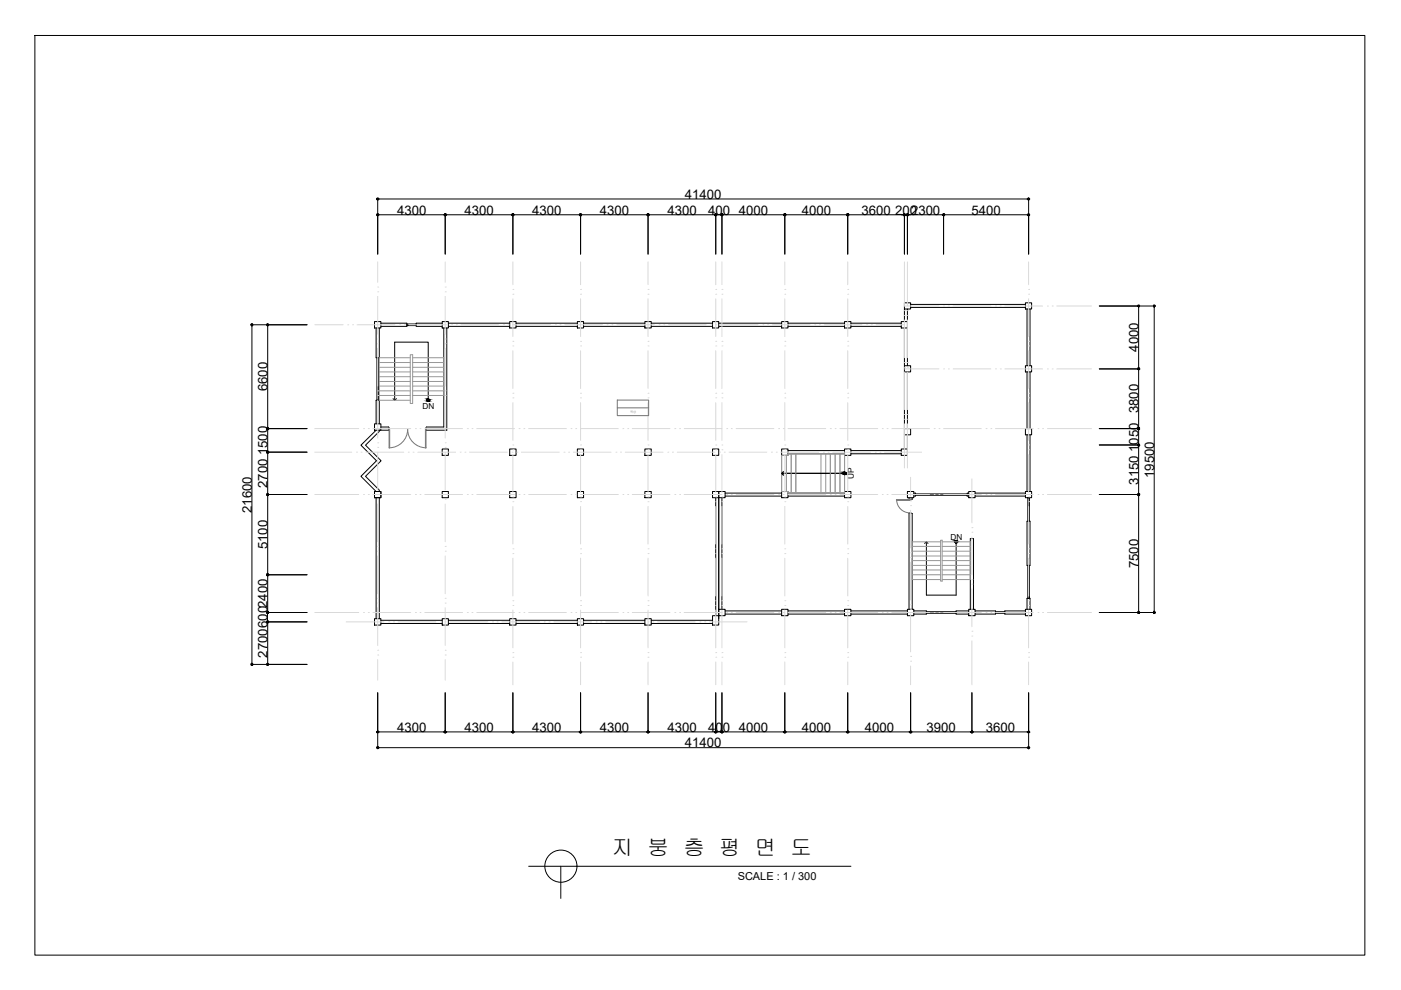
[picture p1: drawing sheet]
<svg xmlns="http://www.w3.org/2000/svg" width="297mm" height="210mm" viewBox="0 0 297 210" stroke-linecap="round" stroke-linejoin="round" font-family="sans-serif">
<defs><g id="words">
<text font-size="4.5" x="129.7" y="181.4">지 붕 층 평 면 도</text>
<g font-size="2.8">
<text x="84.2" y="45.5">4300</text>
<text x="98.5" y="45.5">4300</text>
<text x="112.8" y="45.5">4300</text>
<text x="127.2" y="45.5">4300</text>
<text x="141.5" y="45.5">4300</text>
<text x="145.2" y="42.1">41400</text>
<text x="150.1" y="45.5">400</text>
<text x="156.7" y="45.5">4000</text>
<text x="170" y="45.5">4000</text>
<text x="182.7" y="45.5">3600</text>
<text x="189.8" y="45.5">200</text>
<text x="193.2" y="45.5">2300</text>
<text x="206" y="45.5">5400</text>
<text x="241.4" y="74.6" transform="rotate(-90 241.4 74.6)">4000</text>
<text x="56.7" y="83" transform="rotate(-90 56.7 83)">6600</text>
<text x="241.4" y="87.6" transform="rotate(-90 241.4 87.6)">3800</text>
<text x="241.4" y="95.8" transform="rotate(-90 241.4 95.8)">1050</text>
<text x="56.7" y="96.5" transform="rotate(-90 56.7 96.5)">1500</text>
<text x="244.7" y="101.3" transform="rotate(-90 244.7 101.3)">19500</text>
<text x="56.7" y="103.4" transform="rotate(-90 56.7 103.4)">2700</text>
<text x="241.4" y="102.7" transform="rotate(-90 241.4 102.7)">3150</text>
<text x="53.4" y="108.7" transform="rotate(-90 53.4 108.7)">21600</text>
<text x="56.7" y="116.4" transform="rotate(-90 56.7 116.4)">5100</text>
<text x="241.4" y="120.5" transform="rotate(-90 241.4 120.5)">7500</text>
<text x="56.7" y="139.4" transform="rotate(-90 56.7 139.4)">27006002400</text>
<text x="84.2" y="155.2">4300</text>
<text x="98.5" y="155.2">4300</text>
<text x="112.8" y="155.2">4300</text>
<text x="127.2" y="155.2">4300</text>
<text x="141.5" y="155.2">4300</text>
<text x="150.1" y="155.2">400</text>
<text x="156.7" y="155.2">4000</text>
<text x="170" y="155.2">4000</text>
<text x="183.3" y="155.2">4000</text>
<text x="196.5" y="155.2">3900</text>
<text x="209" y="155.2">3600</text>
<text x="145.2" y="158.5">41400</text>
</g>
<text font-size="2.3" x="156.4" y="186.7">SCALE : 1 / 300</text>
<g font-size="1.7">
<text x="89.6" y="86.8">DN</text>
<text x="181" y="101.6" transform="rotate(-90 181 101.6)">UP</text>
<text x="201.5" y="114.5">DN</text>
</g>
<text font-size=".7" fill="#757575" x="133.6" y="87.5">옥상</text>
</g></defs>
<!-- layer: WALL -->
<g fill="none" stroke="#000" stroke-width=".21">
<path d="M79.7 69.5v6.3h.7v-6.3M80.8 68.5h5.5v.7h-5.5M93.8 68.5h-5.5v.7h5.5M94.1 69.5v21h-3.7v.7h4.3v-21.7M95.1 69.2h13M95.1 68.5h13M109.4 69.2h13M109.4 68.5h13M123.7 69.2h13M123.7 68.5h13M138.1 69.2h13M138.1 68.5h13"/>
<path d="M152.4 69.2h13.3M152.4 68.5h13.3M167.1 69.2h12M167.1 68.5h12M180.4 69.2h10.7M180.4 68.5h10.7M191.8 65.5v2.7M191.8 69.5v8M191.8 78.9v12M192.4 65.5v2.7M192.4 69.5v8M192.4 78.9v12"/>
<path d="M193.1 65.2h24.3M193.1 64.5h24.3M217.7 65.5v12M217.7 78.9v12M218.4 65.5v12M218.4 78.9v12M79.7 91.2l-3.2 3.2 3.3 3.3-3.3 3.3 3.2 3.2M79.7 89.9v-5h.7v5M80.8 90.5h1.6v.7h-2v.3l-2.9 2.9 3.3 3.3-3.3 3.3 2.9 2.9v.3M167.1 96.2h12M167.1 95.5h12M180.4 96.2h10.7"/>
<path d="M180.4 95.5h10.7M191.8 92.2v3M192.4 92.2v3M217.7 92.2v12M218.4 92.2v12M79.7 105.5v25.7M80.4 105.5v25.7M151.8 105.5v25M152.4 105.5v25.7M153.1 105.5v23.7M153.7 105.2h12M153.7 104.5h12"/>
<path d="M167.1 105.2h12M167.1 104.5h12M192.7 105.5v.4h.7v-.4M193.7 104.5h.4v.7h-.4M205.4 104.5h-.4v.7h.4M206.7 105.2h10.7M206.7 104.5h10.7M217.7 110.5h.7v9.4h-.7zM80.8 131.5h13M80.8 132.2h13M95.1 131.5h13M95.1 132.2h13"/>
<path d="M109.4 131.5h13M109.4 132.2h13M123.7 131.5h13M123.7 132.2h13M138.1 131.5h13M138.1 132.2h13M153.7 130.2h12M153.7 129.5h12M167.1 130.2h12M167.1 129.5h12M180.4 130.2h12M180.4 129.5h12"/>
<path d="M192.7 129.2v-20.3h.7v20.3M193.7 129.5h2.7v.7h-2.7M205.4 129.5h-2.7v.7h2.7M205.7 129.2v-15h.7v15M206.7 129.5h4.4v.7h-4.4M217.4 129.5h-4.4v.7h4.4M217.7 129.2v-2.3h.7v2.3"/>
</g>
<!-- layer: 0e -->
<g fill="none" stroke="#000" stroke-width=".21">
<path d="M79.4 68.2h1.4v1.3h-1.4zM93.8 68.2h1.3v1.3h-1.3zM108.1 68.2h1.3v1.3h-1.3zM122.4 68.2h1.3v1.3h-1.3zM136.7 68.2h1.4v1.3h-1.4zM151.1 68.2h1.3v1.3h-1.3zM165.7 68.2h1.4v1.3h-1.4zM179.1 68.2h1.3v1.3h-1.3zM191.1 68.2h1.3v1.3h-1.3zM191.8 64.2h1.3v1.3h-1.3zM191.8 77.5h1.3v1.4h-1.3zM217.4 64.2h1.3v1.3h-1.3z"/>
<path d="M217.4 77.5h1.3v1.4h-1.3zM79.4 89.9h1.4v1.3h-1.4zM93.8 95.2h1.3v1.3h-1.3zM108.1 95.2h1.3v1.3h-1.3zM122.4 95.2h1.3v1.3h-1.3zM136.7 95.2h1.4v1.3h-1.4zM151.1 95.2h1.3v1.3h-1.3zM165.7 95.2h1.4v1.3h-1.4zM179.1 95.2h1.3v1.3h-1.3zM191.1 95.2h1.3v1.3h-1.3zM191.8 90.9h1.3v1.3h-1.3zM217.4 90.9h1.3v1.3h-1.3z"/>
<path d="M79.4 104.2h1.4v1.3h-1.4zM93.8 104.2h1.3v1.3h-1.3zM108.1 104.2h1.3v1.3h-1.3zM122.4 104.2h1.3v1.3h-1.3zM136.7 104.2h1.4v1.3h-1.4zM151.1 104.2h1.3v1.3h-1.3zM152.4 104.2h1.3v1.3h-1.3zM165.7 104.2h1.4v1.3h-1.4zM179.1 104.2h1.3v1.3h-1.3zM192.4 104.2h1.3v1.3h-1.3zM205.4 104.2h1.3v1.3h-1.3zM217.4 104.2h1.3v1.3h-1.3z"/>
<path d="M79.4 131.2h1.4v1.3h-1.4zM93.8 131.2h1.3v1.3h-1.3zM108.1 131.2h1.3v1.3h-1.3zM122.4 131.2h1.3v1.3h-1.3zM136.7 131.2h1.4v1.3h-1.4zM151.1 130.5h1.3v2h-1.3zM152.4 129.2h1.3v1.3h-1.3zM165.7 129.2h1.4v1.3h-1.4zM179.1 129.2h1.3v1.3h-1.3zM192.4 129.2h1.3v1.3h-1.3zM205.4 129.2h1.3v1.3h-1.3zM217.4 129.2h1.3v1.3h-1.3z"/>
</g>
<!-- layer: WIN -->
<path d="M79.9 75.8h.3v9.1h-.3zM86.3 68.7h2v.3h-2zM194.1 104.7h10.9v.3h-10.9zM217.9 119.9h.4v7h-.4zM217.9 105.5h.4v5h-.4zM196.4 129.7h6.3v.3h-6.3zM211.1 129.7h1.9v.3h-1.9z" fill="none" stroke="#000" stroke-width=".21"/>
<!-- layer: DOOR -->
<path d="M82.4 90.7h.2l-.1 .3zM82.5 95v-4h.1v4M82.5 94.9a3.9 3.9 0 0 0 3.9-3.9 3.9 3.9 0 0 0 3.9 3.9M90.2 95v-4h.1v4M90.2 90.7h.2v.3h-.2zM190.1 105.9h2.8v.2h-2.8zM190.1 106a2.81 2.81 0 0 0 2.8 2.7M192.9 105.9h.3v.1zM193 108.7h.2v.2h-.3l.1-.1" fill="none" stroke="#757575" stroke-width=".21"/>
<!-- layer: Ĳ -->
<g fill="none" stroke="#979797" stroke-width=".21">
<path d="M80.4 76.9h6.6M80.4 77.9h6.6M80.4 78.9h6.6M80.4 79.9h6.6M87 75.2h.5v10.3h-.5zM87 75.8h-6.6v9.1h6.6M87.5 75.8h6.6v8h-6.6M87.5 76.9h6.6M87.5 77.9h6.6M87.5 78.9h6.6M87.5 79.9h6.6M80.4 80.9h6.6"/>
<path d="M80.4 81.9h6.6M80.4 82.9h6.6M80.4 83.8h6.6M87.5 80.9h6.6M87.5 81.9h6.6M87.5 82.9h6.6M165.7 96.5h1.4v-.3h12v8.3h-12v-.3h-1.4zM166.7 96.5v7.7M167.8 96.2v8.3M168.7 96.2v8.3M174.1 96.2v8.3M175.1 96.2v8.3"/>
<path d="M176.1 96.2v8.3M177.1 96.2v8.3M178.1 96.2v8.3M179.1 96.2v8.3M193.4 119.9h6M193.4 118.9h6M193.4 117.9h6M193.4 116.9h6M193.4 115.9h6M199.4 114.5h.4v8.7h-.4zM199.4 114.9h-6v8h6M199.8 114.9h5.9v8h-5.9"/>
<path d="M199.8 119.9h5.9M199.8 118.9h5.9M199.8 117.9h5.9M199.8 116.9h5.9M199.8 115.9h5.9M193.4 121.9h6M193.4 120.8h6M199.8 121.9h5.9M199.8 120.8h5.9"/>
</g>
<!-- layer: ETC -->
<g fill="none" stroke="#000" stroke-width=".21">
<path d="M83.3 84.5l.4 .4 .4-.4M83.7 84.9v-12.4h7.1v12.4M165.7 100.4l.4-.4-.4 .4 .4 .3-.4-.3h13.4zM196 115.2l.4-.3 .4 .3M196.4 114.9v11.3h6.3v-11.3"/>
<circle cx="90.8" cy="84.8" r=".23"/>
<circle cx="179.1" cy="100.3" r=".23"/>
<circle cx="202.7" cy="114.9" r=".23"/>
</g>
<g fill="#000" stroke="#000" stroke-width=".21">
<path d="M90.7 84.7h.1zM90.7 85.1h.1zM178.8 100.4h.3zM178.9 100.1h.2zM179.1 100.6h.1zM202.6 115.1h.2z"/>
<path d="M90.5 84.8h.3zM90.5 84.8h.3z"/>
<path d="M90.5 84.8h.3zM90.5 84.8h.3z"/>
<path d="M90.6 84.7h.2zM90.6 84.7h.2z"/>
<path d="M90.6 84.7h.2zM90.6 84.7h.2z"/>
<path d="M90.7 84.7h.1zM90.7 84.7h.1z"/>
<path d="M90.8 84.7h.1zM90.8 84.7h.1z"/>
<path d="M90.7 84.7h.1zM90.7 84.7h.1z"/>
<path d="M90.8 84.7h.2zM90.8 84.7h.2z"/>
<path d="M90.8 84.7h.2zM90.8 84.7h.2z"/>
<path d="M90.6 84.7h.2zM90.6 84.7h.2z"/>
<path d="M90.6 84.7h.2zM90.6 84.7h.2z"/>
<path d="M90.8 84.7h.2zM90.8 84.7h.2z"/>
<path d="M90.6 84.7l.2 .1zM90.6 84.7l.2 .1z"/>
<path d="M90.8 84.8h.2zM90.8 84.8h.2z"/>
<path d="M90.5 84.8h.3zM90.5 84.8h.3z"/>
<path d="M90.8 84.8h.2zM90.8 84.8h.2z"/>
<path d="M90.5 84.8l.3 .1zM90.5 84.8l.3 .1z"/>
<path d="M90.7 85.1h.2zM90.7 85.1h.1z"/>
<path d="M90.8 84.7h.1zM90.8 84.7h.1z"/>
<path d="M90.8 84.7h.2zM90.8 84.7h.2z"/>
<path d="M90.6 85.1h.3zM90.6 85.1h.3z"/>
<path d="M90.8 84.7h.2zM90.8 84.7h.2z"/>
<path d="M90.6 85h.4zM90.6 85l.3 .1z"/>
<path d="M90.8 84.7l.2 .1zM90.8 84.7l.2 .1z"/>
<path d="M90.8 84.8h.2zM90.8 84.8h.2z"/>
<path d="M90.5 84.9l.5 .1zM90.5 84.9l.5 .1z"/>
<path d="M90.6 85h.4zM90.6 85h.4z"/>
<path d="M90.8 84.8l.2 .1zM90.8 84.8l.2 .1z"/>
<path d="M90.5 84.9h.5zM90.5 84.9h.5z"/>
<path d="M90.5 84.9h.5zM90.5 84.9h.5z"/>
<path d="M178.9 100.6h.2zM178.9 100.6h.2z"/>
<path d="M178.9 100.1l.2 .1zM178.9 100.1l.2 .1z"/>
<path d="M178.9 100.2h.2zM178.9 100.2h.2z"/>
<path d="M178.8 100.2l.3 .1zM178.8 100.2l.3 .1z"/>
<path d="M178.8 100.3h.3zM178.8 100.3h.3z"/>
<path d="M178.8 100.3l.3 .1zM178.8 100.3l.3 .1z"/>
<path d="M178.8 100.4h.3zM178.8 100.4h.3zM178.8 100.4h.3z"/>
<path d="M178.8 100.4h.3zM178.8 100.4h.3z"/>
<path d="M178.8 100.4l.3 .1zM178.8 100.4l.3 .1z"/>
<path d="M178.8 100.5h.3zM178.8 100.5h.3z"/>
<path d="M178.9 100.5l.2 .1zM178.9 100.5l.2 .1z"/>
<path d="M178.9 100.6h.2zM178.9 100.6h.2z"/>
<path d="M179.1 100.1h.1zM179.1 100.1h.1z"/>
<path d="M179.1 100.1l.1 .1zM179.1 100.1l.1 .1z"/>
<path d="M179.1 100.6h.1zM179.1 100.6h.1z"/>
<path d="M179.1 100.2h.2zM179.1 100.2h.2z"/>
<path d="M179.1 100.2l.2 .1zM179.1 100.2l.2 .1z"/>
<path d="M179.1 100.5h.2zM179.1 100.5l.1 .1z"/>
<path d="M179.1 100.3h.2zM179.1 100.3h.2z"/>
<path d="M179.1 100.3l.2 .1zM179.1 100.3l.2 .1zM179.1 100.4h.2zM179.1 100.4h.2z"/>
<path d="M179.1 100.4h.2zM179.1 100.4h.2z"/>
<path d="M179.1 100.4h.2zM179.1 100.4h.2z"/>
<path d="M179.1 100.4l.2 .1zM179.1 100.4l.2 .1z"/>
<path d="M179.1 100.5h.2zM179.1 100.5h.2z"/>
<path d="M202.5 114.8h.2zM202.5 114.8h.2z"/>
<path d="M202.5 114.8h.2zM202.5 114.8h.2z"/>
<path d="M202.6 114.7h.1zM202.6 114.7h.1z"/>
<path d="M202.6 114.7h.1zM202.6 114.7h.1z"/>
<path d="M202.6 115.1h.2zM202.7 115.1h.1z"/>
<path d="M202.7 114.7h.2zM202.7 114.7h.2z"/>
<path d="M202.6 114.7h.1zM202.6 114.7h.1z"/>
<path d="M202.6 114.7h.1zM202.6 114.7h.1z"/>
<path d="M202.7 114.7h.2zM202.7 114.7h.2z"/>
<path d="M202.6 114.7h.1zM202.5 114.7h.2z"/>
<path d="M202.5 114.7l.2 .1zM202.5 114.7l.2 .1z"/>
<path d="M202.5 114.8h.2zM202.5 114.8h.2z"/>
<path d="M202.5 114.8h.2zM202.5 114.8h.2z"/>
<path d="M202.7 114.8h.3zM202.7 114.8h.3z"/>
<path d="M202.5 114.8l.2 .1zM202.5 114.8l.2 .1z"/>
<path d="M202.7 114.6h.1zM202.7 114.6h.1z"/>
<path d="M202.7 114.6l.1 .1zM202.7 114.6l.1 .1z"/>
<path d="M202.7 114.7h.2zM202.7 114.7h.2z"/>
<path d="M202.6 115.1h.3zM202.6 115.1h.2z"/>
<path d="M202.7 114.7h.2zM202.7 114.7h.2z"/>
<path d="M202.7 114.7h.2zM202.7 114.7h.2z"/>
<path d="M202.7 114.7l.2 .1zM202.7 114.7l.2 .1z"/>
<path d="M202.5 115h.4zM202.5 115h.4z"/>
<path d="M202.6 115h.3zM202.6 115l.3 .1z"/>
<path d="M202.7 114.8h.3zM202.7 114.8h.3z"/>
<path d="M202.7 114.8h.3zM202.7 114.8h.3z"/>
<path d="M202.7 114.8h.3zM202.7 114.8h.3z"/>
<path d="M202.7 114.8l.3 .1zM202.7 114.8l.3 .1z"/>
<path d="M202.5 114.9h.5zM202.5 114.9h.5z"/>
<path d="M202.5 114.9l.5 .1zM202.5 114.9l.5 .1z"/>
<path d="M202.5 115h.5zM202.5 115h.4z"/>
</g>
<!-- layer: CEN -->
<g fill="none" stroke="#d9d9d9" stroke-width=".21">
<path d="M80.1 55.5v4.3M94.4 55.5v4.3M108.7 55.5v4.9M123.1 55.5v4.9M137.4 55.5v4.9M151.8 55.5v4.9M153.1 55.5v4.9M166.4 55.5v4.9M179.7 55.5v4.9M191.8 55.5v9.4h7.3M192.4 55.5v9.4M218.1 55.5v4.9"/>
<path d="M66.7 68.9h6.1M73.7 68.9h.1M74.7 68.9h.1M75.7 68.9h8M80.1 72.9h.1M80.1 71.9h.1M80.1 61.9h.1M80.1 60.9h.1M80.1 62.9v8M80.1 73.9v8M84.7 68.9h.1M85.8 68.9h.1"/>
<path d="M86.7 68.9h8M94.4 72.9h.1M94.4 71.9h.1M94.4 61.9h.1M94.4 60.9h.1M94.4 62.9v8M94.4 73.9v8M95.7 68.9h.1M96.8 68.9h.1M97.7 68.9h8M106.8 68.9h.1M107.7 68.9h.1"/>
<path d="M108.7 73.3h.1M108.7 72.4h.1M108.7 62.4h.1M108.7 61.4h.1M108.7 63.4v8M108.7 74.4v8M108.7 68.9h8M117.8 68.9h.1M118.7 68.9h.1M119.7 68.9h8M123.1 73.3h.1M123.1 72.4h.1"/>
<path d="M123.1 62.4h.1M123.1 61.4h.1M123.1 63.4v8M123.1 74.4v8M128.7 68.9h.1M129.7 68.9h.1M130.8 68.9h8M137.4 73.3h.1M137.4 72.4h.1M137.4 62.4h.1M137.4 61.4h.1M137.4 63.4v8"/>
<path d="M137.4 74.4v8M139.7 68.9h.1M140.7 68.9h.1M141.7 68.9h8M150.7 68.9h.1M151.8 73.3h.1M151.8 72.4h.1M151.8 62.4h.1M151.8 61.4h.1M151.8 68.9h.1M151.8 63.4v8M151.8 74.4v8"/>
<path d="M152.7 68.9h8M153.1 73.3h.1M153.1 72.4h.1M153.1 62.4h.1M153.1 61.4h.1M153.1 63.4v8M153.1 74.4v8M161.7 68.9h.1M162.8 68.9h.1M163.7 68.9h8M166.4 73.3h.1M166.4 72.4h.1"/>
<path d="M166.4 62.4h.1M166.4 61.4h.1M166.4 63.4v8M166.4 74.4v8M172.7 68.9h.1M173.7 68.9h.1M174.7 68.9h8M179.7 73.3h.1M179.7 72.4h.1M179.7 62.4h.1M179.7 61.4h.1M179.7 63.4v8"/>
<path d="M179.7 74.4v8M183.8 68.9h.1M184.7 68.9h.1M185.7 68.9h6.1M191.8 77.9h.1M191.8 76.9h.1M191.8 66.9h.1M191.8 65.9h.1M191.8 78.2h7.3M191.8 67.8v8M191.8 78.9v8M192.4 77.9h.1"/>
<path d="M192.4 76.9h.1M192.4 66.9h.1M192.4 65.9h.1M192.4 67.8v8M192.4 78.9v8M200.1 64.9h.1M200.1 78.2h.1M201.1 64.9h.1M201.1 78.2h.1M202.1 64.9h8M202.1 78.2h8M211.1 64.9h.1"/>
<path d="M211.1 78.2h.1M212.1 64.9h.1M212.1 78.2h.1M213 64.9h8.1M213 78.2h8.1M218.1 73.3h.1M218.1 72.4h.1M218.1 62.4h.1M218.1 61.4h.1M218.1 63.4v8M218.1 74.4v8M222.1 64.9h.1"/>
<path d="M222.1 78.2h.1M223.1 64.9h.1M223.1 78.2h.1M224.1 64.9h7.3M224.1 78.2h7.3M66.7 90.9h9.4M66.7 95.9h7.9M75.6 95.9h.1M76.6 95.9h.1M77.1 90.9h.1M77.6 95.9h8M78.1 90.9h.1"/>
<path d="M79.1 90.9h8M80.1 94.9h.1M80.1 93.9h.1M80.1 83.8h.1M80.1 82.9h.1M80.1 84.9v8M80.1 95.9v8M86.6 95.9h.1M87.6 95.9h.1M88.1 90.9h.1M88.6 95.9h8M89.1 90.9h.1"/>
<path d="M90.1 90.9h8M94.4 94.9h.1M94.4 93.9h.1M94.4 83.8h.1M94.4 82.9h.1M94.4 84.9v8M94.4 95.9v8M97.6 95.9h.1M98.6 95.9h.1M99.1 90.9h.1M99.6 95.9h8M100.1 90.9h.1"/>
<path d="M101.1 90.9h8M108.6 95.9h.1M108.7 95.4h.1M108.7 94.3h.1M108.7 84.4h.1M108.7 83.4h.1M108.7 85.4v8M108.7 96.4v8M109.6 95.9h.1M110.1 90.9h.1M110.6 95.9h8M111.1 90.9h.1"/>
<path d="M112.1 90.9h8M119.6 95.9h.1M120.6 95.9h.1M121.1 90.9h.1M121.6 95.9h8M122.1 90.9h.1M123.1 95.4h.1M123.1 94.3h.1M123.1 84.4h.1M123.1 83.4h.1M123.1 85.4v8M123.1 96.4v8"/>
<path d="M123.1 90.9h8M130.6 95.9h.1M131.6 95.9h.1M132.1 90.9h.1M132.6 95.9h8M133.1 90.9h.1M134.1 90.9h8M137.4 95.4h.1M137.4 94.3h.1M137.4 84.4h.1M137.4 83.4h.1M137.4 85.4v8"/>
<path d="M137.4 96.4v8M141.6 95.9h.1M142.6 95.9h.1M143.1 90.9h.1M143.6 95.9h8M144.1 90.9h.1M145.1 90.9h8M151.8 95.4h.1M151.8 94.3h.1M151.8 84.4h.1M151.8 83.4h.1M151.8 85.4v8"/>
<path d="M151.8 96.4v8M152.6 95.9h.1M153.1 95.4h.1M153.1 94.3h.1M153.1 84.4h.1M153.1 83.4h.1M153.1 85.4v8M153.1 96.4v8M153.6 95.9h.1M154.1 90.9h.1M154.6 95.9h8M155.1 90.9h.1"/>
<path d="M156.1 90.9h8M163.6 95.9h.1M164.6 95.9h.1M165.1 90.9h.1M165.6 95.9h8M166.1 90.9h.1M166.4 95.4h.1M166.4 94.3h.1M166.4 84.4h.1M166.4 83.4h.1M166.4 85.4v8M166.4 96.4v8"/>
<path d="M167.1 90.9h8M174.6 95.9h.1M175.6 95.9h.1M176.1 90.9h.1M176.6 95.9h8M177.1 90.9h.1M178.1 90.9h8M179.7 95.4h.1M179.7 94.3h.1M179.7 84.4h.1M179.7 83.4h.1M179.7 85.4v8"/>
<path d="M179.7 96.4v8M185.6 95.9h.1M186.5 95.9h.1M187.1 90.9h.1M187.6 95.9h7.8M188.1 90.9h.1M189.1 90.9h8M191.8 88.9h.1M191.8 87.9h.1M191.8 89.9v9.3M192.4 88.9h.1M192.4 87.9h.1"/>
<path d="M192.4 89.9v9.3M198.1 90.9h.1M199.1 90.9h.1M200.1 90.9h8M209.1 90.9h.1M210.1 90.9h.1M211.1 90.9h8M218.1 95.4h.1M218.1 94.3h.1M218.1 84.4h.1M218.1 83.4h.1M218.1 85.4v8"/>
<path d="M218.1 96.4v8M220.1 90.9h.1M221.1 90.9h.1M222.1 90.9h9.3M66.7 104.8h9.4M77.1 104.8h.1M78.1 104.8h.1M79.1 104.8h8M80.1 116.9h.1M80.1 115.9h.1M80.1 105.9h.1M80.1 104.8h.1"/>
<path d="M80.1 106.9v8M80.1 117.9v8M88.1 104.8h.1M89.1 104.8h.1M90.1 104.8h8M94.4 116.9h.1M94.4 115.9h.1M94.4 105.9h.1M94.4 104.8h.1M94.4 106.9v8M94.4 117.9v8M99.1 104.8h.1"/>
<path d="M100.1 104.8h.1M101.1 104.8h8M108.7 117.4h.1M108.7 116.4h.1M108.7 106.4h.1M108.7 105.4h.1M108.7 107.4v7.9M108.7 118.3v8.1M110.1 104.8h.1M111.1 104.8h.1M112.1 104.8h8M121.1 104.8h.1"/>
<path d="M122.1 104.8h.1M123.1 117.4h.1M123.1 116.4h.1M123.1 106.4h.1M123.1 105.4h.1M123.1 107.4v7.9M123.1 118.3v8.1M123.1 104.8h8M132.1 104.8h.1M133.1 104.8h.1M134.1 104.8h8M137.4 117.4h.1"/>
<path d="M137.4 116.4h.1M137.4 106.4h.1M137.4 105.4h.1M137.4 107.4v7.9M137.4 118.3v8.1M143.1 104.8h.1M144.1 104.8h.1M145.1 104.8h8M151.8 117.4h.1M151.8 116.4h.1M151.8 106.4h.1M151.8 105.4h.1"/>
<path d="M151.8 107.4v7.9M151.8 118.3v8.1M153.1 117.4h.1M153.1 116.4h.1M153.1 106.4h.1M153.1 105.4h.1M153.1 107.4v7.9M153.1 118.3v8.1M154.1 104.8h.1M155.1 104.8h.1M156.1 104.8h8M165.1 104.8h.1"/>
<path d="M166.1 104.8h.1M166.4 117.4h.1M166.4 116.4h.1M166.4 106.4h.1M166.4 105.4h.1M166.4 107.4v7.9M166.4 118.3v8.1M167.1 104.8h8M176.1 104.8h.1M177.1 104.8h.1M178.1 104.8h8M179.7 117.4h.1"/>
<path d="M179.7 116.4h.1M179.7 106.4h.1M179.7 105.4h.1M179.7 107.4v7.9M179.7 118.3v8.1M187.1 104.8h.1M188.1 104.8h.1M189.1 104.8h8M193.1 118.2h.1M193.1 117.2h.1M193.1 107.2h.1M193.1 106.2h.1"/>
<path d="M193.1 101.2v4M193.1 108.2v8M193.1 119.2v8M198.1 104.8h.1M199.1 104.8h.1M200.1 104.8h8M206.1 112.8h.1M206.1 111.9h.1M206.1 101.5v9.4M206.1 113.9v8M209.1 104.8h.1M210.1 104.8h.1"/>
<path d="M211.1 104.8h8M218.1 117.4h.1M218.1 116.4h.1M218.1 106.4h.1M218.1 105.4h.1M218.1 107.4v7.9M218.1 118.3v8.1M220.1 104.8h.1M221.1 104.8h.1M222.1 104.8h9.3M66.7 129.9h9.4M73.4 131.9h8"/>
<path d="M77.1 129.9h.1M78.1 129.9h.1M79.1 129.9h8M80.1 138.9h.1M80.1 137.9h.1M80.1 127.9h.1M80.1 126.9h.1M80.1 128.8v8M80.1 139.9v4.3M82.4 131.9h.1M83.4 131.9h.1M84.4 131.9h8"/>
<path d="M88.1 129.9h.1M89.1 129.9h.1M90.1 129.9h8M93.4 131.9h.1M94.4 138.9h.1M94.4 137.9h.1M94.4 127.9h.1M94.4 126.9h.1M94.4 131.9h.1M94.4 128.8v8M94.4 139.9v4.3M95.4 131.9h8"/>
<path d="M99.1 129.9h.1M100.1 129.9h.1M101.1 129.9h8M104.4 131.9h.1M105.4 131.9h.1M106.4 131.9h8M108.7 139.3h.1M108.7 138.4h.1M108.7 128.4h.1M108.7 127.4h.1M108.7 129.4v8M110.1 129.9h.1"/>
<path d="M111.1 129.9h.1M112.1 129.9h8M115.4 131.9h.1M116.4 131.9h.1M117.4 131.9h8M121.1 129.9h.1M122.1 129.9h.1M123.1 139.3h.1M123.1 138.4h.1M123.1 128.4h.1M123.1 127.4h.1M123.1 129.4v8"/>
<path d="M123.1 129.9h8M126.4 131.9h.1M127.4 131.9h.1M128.4 131.9h8M132.1 129.9h.1M133.1 129.9h.1M134.1 129.9h8M137.4 139.3h.1M137.4 138.4h.1M137.4 128.4h.1M137.4 127.4h.1M137.4 131.9h.1"/>
<path d="M137.4 129.4v8M138.4 131.9h.1M139.4 131.9h8M143.1 129.9h.1M144.1 129.9h.1M145.1 129.9h8M148.4 131.9h.1M149.4 131.9h.1M150.4 131.9h8M151.8 139.3h.1M151.8 138.4h.1M151.8 128.4h.1"/>
<path d="M151.8 127.4h.1M151.8 129.4v8M153.1 139.3h.1M153.1 138.4h.1M153.1 128.4h.1M153.1 127.4h.1M153.1 129.4v8M154.1 129.9h.1M155.1 129.9h.1M156.1 129.9h8M165.1 129.9h.1M166.1 129.9h.1"/>
<path d="M166.4 139.3h.1M166.4 138.4h.1M166.4 128.4h.1M166.4 127.4h.1M166.4 129.4v8M167.1 129.9h8M176.1 129.9h.1M177.1 129.9h.1M178.1 129.9h8M179.7 139.3h.1M179.7 138.4h.1M179.7 128.4h.1"/>
<path d="M179.7 127.4h.1M179.7 129.4v8M187.1 129.9h.1M188.1 129.9h.1M189.1 129.9h8M193.1 139.2h.1M193.1 129.2h.1M193.1 128.2h.1M193.1 130.2v8M198.1 129.9h.1M199.1 129.9h.1M200.1 129.9h8"/>
<path d="M206.1 134.9h.1M206.1 133.8h.1M206.1 123.9h.1M206.1 122.9h.1M206.1 124.9v8M206.1 135.9v9.3M209.1 129.9h.1M210.1 129.9h.1M211.1 129.9h8M218.1 139.3h.1M218.1 138.4h.1M218.1 128.4h.1"/>
<path d="M218.1 127.4h.1M218.1 129.4v8M220.1 129.9h.1M221.1 129.9h.1M222.1 129.9h9.3M108.7 140.4v4.8M123.1 140.4v4.8M137.4 140.4v4.8M151.8 140.4v4.8M153.1 140.4v4.8M166.4 140.4v4.8M179.7 140.4v4.8"/>
<path d="M193.1 140.2h.1M193.1 141.2v4M218.1 140.4v4.8"/>
</g>
<!-- layer: 亅 -->
<path d="M130.9 84.8h6.6v3.3h-6.6zM130.9 86.5h6.6" fill="none" stroke="#757575" stroke-width=".21"/>
<!-- layer: SHEET -->
<path d="M7.4 7.5h282v195h-282z" fill="none" stroke="#000" stroke-width=".21"/>
<!-- layer: DIM -->
<g fill="none" stroke="#000" stroke-width=".21">
<path d="M80.1 42.2v11.7M80.4 45.5h13.7M80.4 42.2h137.3M94.4 45.5v8.4M94.7 45.5h13.7M108.7 45.5v8.4M109.1 45.5h13.7M123.1 45.5v8.4M123.4 45.5h13.7M137.4 45.5v8.4M137.7 45.5h13.7M151.8 45.5v8.4"/>
<path d="M152.1 45.5h.6M153.1 45.5v8.4M153.4 45.5h12.7M166.4 45.5v8.4M166.7 45.5h12.7M179.7 45.5v8.4M180.1 45.5h11.3M191.8 53.9v-8.4h.6v8.4M192.7 45.5h7.1M200.1 45.5v8.4M200.4 45.5h17.3M218.1 42.2v11.7"/>
<path d="M53.4 68.9h11.7M53.4 69.2v71.3M56.8 69.2v21.3M233.1 64.9h11.7M233.1 78.2h8.3M241.4 65.2v12.7M241.4 78.5v12M244.7 65.2v64.3M56.8 90.9h8.3M56.8 91.2v4.3M56.8 96.2v8.3M56.8 95.9h8.3"/>
<path d="M233.1 90.9h8.3M233.1 94.3h8.3M241.4 91.2v2.9M241.4 94.7v9.8M56.8 104.8h8.3M56.8 105.2v16.3M233.1 104.8h8.3M241.4 105.2v24.3M56.7 129.9h8.4M56.7 131.9h8.4M56.7 130.2v1.3M56.8 122.2v7.3"/>
<path d="M56.8 132.2v8.3M56.8 121.9h8.3M233.1 129.9h11.7M53.4 140.9h11.7M80.1 146.9v11.6M80.4 155.2h13.7M80.4 158.5h137.3M94.4 146.9v8.3M94.7 155.2h13.7M108.7 146.9v8.3M109.1 155.2h13.7M123.1 146.9v8.3"/>
<path d="M123.4 155.2h13.7M137.4 146.9v8.3M137.7 155.2h13.7M151.8 146.9v8.3M152.1 155.2h.6M153.1 146.9v8.3M153.4 155.2h12.7M166.4 146.9v8.3M166.7 155.2h12.7M179.7 146.9v8.3M180.1 155.2h12.6M193.1 146.9v8.3"/>
<path d="M193.4 155.2h12.3M206.1 146.9v8.3M206.4 155.2h11.3M218.1 146.9v11.6M112.1 183.7h68.3M118.9 183.7v6.8"/>
<circle cx="118.9" cy="183.6" r="3.4"/>
</g>
<!-- layer: 0 -->
<g fill="#000" stroke="#000" stroke-width=".21">
<path d="M79.9 45.5l.1 .2 .1-.2zM80 45.7l.1-.2v.2zM80.1 45.5v.2h.1z"/>
<path d="M79.9 42.2l.1 .1 .1-.1zM80 42.3l.1-.1v.2zM80.1 42.2v.2l.1-.1z"/>
<path d="M80 45.4l.1 .1v-.1zM80 45.4l.1 .1h-.2z"/>
<path d="M80 42.1l.1 .1v-.2zM80 42.1l.1 .1h-.2z"/>
<path d="M80.1 45.5l.1 .2v-.2zM80.1 45.5l.1-.1v.1zM80.1 45.4v.1l.1-.1z"/>
<path d="M80.1 42.2l.1 .1v-.1zM80.2 42.1v.1h-.1zM80.1 42v.2l.1-.1z"/>
<path d="M94.2 45.5l.1 .2 .1-.2zM94.4 45.5v.2zM94.4 45.5v.2h.1z"/>
<path d="M94.3 45.4l-.1 .1h.2zM94.2 45.5h.2l-.1 .2zM94.4 45.5v.2z"/>
<path d="M94.4 45.5v.2h.1zM94.4 45.5h.2l-.1 .2z"/>
<path d="M94.3 45.4l.1 .1zM94.3 45.4l.1 .1h-.2z"/>
<path d="M94.4 45.5l.1 .2 .1-.2zM94.4 45.5l.1-.1 .1 .1zM94.4 45.4v.1l.1-.1z"/>
<path d="M94.4 45.5h.2l-.1-.1zM94.4 45.4h.1l-.1 .1zM94.3 45.4l.1 .1z"/>
<path d="M108.6 45.5v.2l.1-.2zM108.6 45.7l.1-.2v.2zM108.7 45.5v.2h.2z"/>
<path d="M108.6 45.4v.1h.1zM108.6 45.5h.1l-.1 .2zM108.7 45.5l-.1 .2h.1z"/>
<path d="M108.7 45.5v.2h.2zM108.7 45.5h.2v.2z"/>
<path d="M108.6 45.4l.1 .1v-.1zM108.6 45.4l.1 .1h-.1z"/>
<path d="M108.7 45.5l.2 .2v-.2zM108.7 45.5l.2-.1v.1zM108.7 45.4v.1l.2-.1z"/>
<path d="M108.9 45.4l-.2 .1h.2zM108.7 45.4h.2l-.2 .1zM108.6 45.4l.1 .1v-.1z"/>
<path d="M122.9 45.5l.1 .2 .1-.2zM123 45.7l.1-.2v.2zM123.1 45.5v.2z"/>
<path d="M123 45.4l-.1 .1h.2zM122.9 45.5h.2l-.1 .2zM123.1 45.5l-.1 .2h.1z"/>
<path d="M123.1 45.5v.2zM123.1 45.5l.1 .2z"/>
<path d="M123 45.4l.1 .1v-.1zM123 45.4l.1 .1h-.2z"/>
<path d="M123.1 45.5l.1 .2zM123.2 45.4l-.1 .1zM123.1 45.4v.1z"/>
<path d="M123.2 45.4l-.1 .1zM123.1 45.4v.1zM123 45.4l.1 .1v-.1z"/>
<path d="M137.2 45.5l.1 .2 .1-.2zM137.3 45.7l.1-.2v.2zM137.4 45.5v.2h.1z"/>
<path d="M137.3 45.4l-.1 .1h.2zM137.2 45.5h.2l-.1 .2zM137.4 45.5l-.1 .2h.1z"/>
<path d="M137.4 45.5v.2h.1zM137.4 45.5h.2l-.1 .2z"/>
<path d="M137.3 45.4l.1 .1v-.1zM137.3 45.4l.1 .1h-.2z"/>
<path d="M137.4 45.5l.1 .2 .1-.2zM137.4 45.5l.1-.1 .1 .1zM137.4 45.4v.1l.1-.1z"/>
<path d="M137.4 45.5h.2l-.1-.1zM137.4 45.4h.1l-.1 .1zM137.3 45.4l.1 .1v-.1z"/>
<path d="M151.6 45.5v.2l.2-.2zM151.6 45.7l.2-.2v.2zM151.8 45.5v.2z"/>
<path d="M151.6 45.4v.1h.2zM151.6 45.5h.2l-.2 .2zM151.8 45.5l-.2 .2h.2z"/>
<path d="M151.8 45.5v.2zM151.8 45.5h.1l-.1 .2z"/>
<path d="M151.6 45.4l.2 .1v-.1zM151.6 45.4l.2 .1h-.2z"/>
<path d="M151.8 45.5v.2l.1-.2zM151.8 45.4l.1 .1h-.1zM151.8 45.4v.1z"/>
<path d="M151.8 45.4v.1h.1zM151.8 45.4v.1zM151.6 45.4l.2 .1v-.1z"/>
<path d="M152.9 45.5v.2l.2-.2zM153.1 45.5v.2h-.2zM153.1 45.5v.2h.1z"/>
<path d="M152.9 45.4v.1h.2zM152.9 45.5h.2l-.2 .2zM153.1 45.5l-.2 .2h.2z"/>
<path d="M153.1 45.5v.2h.1zM153.1 45.5h.1v.2z"/>
<path d="M152.9 45.4l.2 .1v-.1zM152.9 45.4l.2 .1h-.2z"/>
<path d="M153.1 45.5l.1 .2v-.2zM153.1 45.5l.1-.1v.1zM153.1 45.4v.1l.1-.1z"/>
<path d="M153.1 45.5h.1v-.1zM153.1 45.4h.1l-.1 .1zM152.9 45.4l.2 .1v-.1z"/>
<path d="M166.2 45.5l.1 .2 .1-.2zM166.4 45.5v.2h-.1zM166.4 45.5v.2h.1z"/>
<path d="M166.3 45.4l-.1 .1h.2zM166.2 45.5h.2l-.1 .2zM166.4 45.5l-.1 .2h.1z"/>
<path d="M166.4 45.5v.2h.1zM166.4 45.5h.2l-.1 .2z"/>
<path d="M166.3 45.4l.1 .1v-.1zM166.3 45.4l.1 .1h-.2z"/>
<path d="M166.4 45.5l.1 .2 .1-.2zM166.4 45.5l.1-.1 .1 .1zM166.4 45.4v.1l.1-.1z"/>
<path d="M166.4 45.5h.2l-.1-.1zM166.4 45.4h.1l-.1 .1zM166.3 45.4l.1 .1v-.1z"/>
<path d="M179.6 45.5v.2l.1-.2zM179.7 45.5v.2h-.1zM179.7 45.5v.2h.2z"/>
<path d="M179.6 45.4v.1h.1zM179.6 45.5h.1l-.1 .2zM179.7 45.5l-.1 .2h.1z"/>
<path d="M179.7 45.5v.2h.2zM179.7 45.5h.2v.2z"/>
<path d="M179.6 45.4l.1 .1v-.1zM179.6 45.4l.1 .1h-.1z"/>
<path d="M179.7 45.5l.2 .2v-.2zM179.7 45.5l.2-.1v.1zM179.7 45.4v.1l.2-.1z"/>
<path d="M179.7 45.5h.2v-.1zM179.7 45.4h.2l-.2 .1zM179.6 45.4l.1 .1v-.1z"/>
<path d="M191.6 45.4v.1h.2zM191.6 45.5h.2l-.2 .2zM191.8 45.5l-.2 .2h.2z"/>
<path d="M191.6 45.4v.1h.2zM191.6 45.5h.2l-.2 .2zM191.8 45.5l-.2 .2h.2z"/>
<path d="M191.8 45.5v.2zM191.8 45.5v.2z"/>
<path d="M191.8 45.5v.2zM191.8 45.5v.2z"/>
<path d="M191.8 45.4v.1zM191.8 45.4v.1zM191.6 45.4l.2 .1v-.1z"/>
<path d="M191.8 45.4v.1zM191.8 45.4v.1zM191.6 45.4l.2 .1v-.1z"/>
<path d="M192.2 45.5l.1 .2 .1-.2zM192.4 45.5v.2zM192.4 45.5v.2h.1z"/>
<path d="M192.2 45.5l.1 .2 .1-.2zM192.4 45.5v.2zM192.4 45.5v.2h.1z"/>
<path d="M192.3 45.4l.1 .1zM192.3 45.4l.1 .1h-.2z"/>
<path d="M192.3 45.4l.1 .1zM192.3 45.4l.1 .1h-.2z"/>
<path d="M192.4 45.5l.1 .2 .1-.2zM192.4 45.5l.1-.1 .1 .1zM192.4 45.4v.1l.1-.1z"/>
<path d="M192.4 45.5l.1 .2 .1-.2zM192.4 45.5l.1-.1 .1 .1zM192.4 45.4v.1l.1-.1z"/>
<path d="M199.9 45.5l.1 .2 .1-.2zM200.1 45.5v.2zM200.1 45.5v.2h.1z"/>
<path d="M200 45.4l-.1 .1h.2zM199.9 45.5h.2l-.1 .2zM200.1 45.5v.2z"/>
<path d="M200.1 45.5v.2h.1zM200.1 45.5h.1v.2z"/>
<path d="M200 45.4l.1 .1zM200 45.4l.1 .1h-.2z"/>
<path d="M200.1 45.5l.1 .2v-.2zM200.1 45.5l.1-.1v.1zM200.1 45.4v.1l.1-.1z"/>
<path d="M200.1 45.5h.1v-.1zM200.1 45.4h.1l-.1 .1zM200 45.4l.1 .1z"/>
<path d="M218 45.4l-.1 .1h.2zM217.9 45.5h.2l-.1 .2zM218.1 45.5l-.1 .2h.1z"/>
<path d="M218 42.1l-.1 .1h.2zM217.9 42.2h.2l-.1 .1zM218.1 42.2l-.1 .1 .1 .1z"/>
<path d="M218.1 45.5v.2zM218.1 45.5h.2l-.1 .2z"/>
<path d="M218.1 42.2v.2zM218.1 42.2h.2l-.1 .1z"/>
<path d="M218.2 45.4l-.1 .1h.2zM218.1 45.4v.1zM218 45.4l.1 .1v-.1z"/>
<path d="M218.2 42.1l-.1 .1h.2zM218.1 42v.2zM218 42.1l.1 .1v-.2z"/>
<path d="M53.3 69h.1v-.1zM53.4 68.9l.1 .1h-.1zM53.4 68.9l.1 .1 .1-.1z"/>
<path d="M53.3 68.7l.1 .2v-.2zM53.3 68.7l.1 .2h-.2zM53.2 68.9l.1 .1 .1-.1z"/>
<path d="M53.5 68.7l-.1 .2h.2zM53.4 68.7h.1l-.1 .2z"/>
<path d="M56.8 68.9l-.2 .1h.2zM56.8 68.9v.1zM56.8 68.9v.1l.1-.1z"/>
<path d="M56.6 68.7l.2 .2v-.2zM56.6 68.7l.2 .2h-.2zM56.6 68.9v.1l.2-.1z"/>
<path d="M56.8 68.7v.2h.1zM56.8 68.7v.2z"/>
<path d="M241.2 78.2h.2zM241.3 78.3l.1-.1z"/>
<path d="M241.3 65l.1 .1v-.2zM241.4 64.9l.1 .1-.1 .1zM241.4 64.9h.2z"/>
<path d="M241.3 78.3l.1-.1zM241.4 78.2l.1 .1zM241.4 78.2h.2z"/>
<path d="M241.3 64.8l.1 .1v-.2zM241.3 64.8l.1 .1h-.2zM241.2 64.9h.2z"/>
<path d="M241.4 78.2l.1 .1zM241.4 78.2h.2zM241.4 78.2h.2l-.1-.1z"/>
<path d="M241.3 78.1l.1 .1v-.2zM241.3 78.1l.1 .1h-.2zM241.2 78.2h.2z"/>
<path d="M241.4 78v.2l.1-.1zM241.3 78.1l.1-.1v.2zM241.3 78.1l-.1 .1h.2z"/>
<path d="M241.5 64.8l-.1 .1h.2zM241.4 64.7l.1 .1-.1 .1z"/>
<path d="M241.5 78.1l-.1 .1h.2zM241.4 78l.1 .1-.1 .1z"/>
<path d="M244.6 65l.1 .1v-.2zM244.7 64.9l.1 .1-.1 .1zM244.7 64.9h.2z"/>
<path d="M244.6 64.8l.1 .1zM244.6 64.8l.1 .1zM244.6 64.9h.1z"/>
<path d="M244.8 64.8l-.1 .1h.2zM244.7 64.7l.1 .1-.1 .1z"/>
<path d="M56.6 95.9v.1l.2-.1zM56.6 96l.2-.1v.1z"/>
<path d="M56.6 90.9v.1l.2-.1zM56.6 91l.2-.1v.1z"/>
<path d="M56.6 96h.2v-.1zM56.8 95.9v.1zM56.8 95.9v.1l.1-.1z"/>
<path d="M56.6 91h.2v-.1zM56.8 90.9v.1zM56.8 90.9v.1l.1-.1z"/>
<path d="M56.6 95.7l.2 .2v-.2zM56.6 95.7l.2 .2h-.2zM56.6 95.9v.1l.2-.1z"/>
<path d="M56.8 95.9v.1zM56.8 95.9h.1l-.1 .1zM56.8 95.7v.2h.1z"/>
<path d="M56.6 90.7l.2 .2v-.2zM56.6 90.7l.2 .2h-.2zM56.6 90.9v.1l.2-.1z"/>
<path d="M56.8 90.9v.1zM56.8 90.9h.1l-.1 .1zM56.8 90.7v.2h.1z"/>
<path d="M56.8 95.7v.2zM56.6 95.7h.2v.2zM56.6 95.7v.2h.2z"/>
<path d="M56.8 90.7v.2zM56.6 90.7h.2v.2zM56.6 90.7v.2h.2z"/>
<path d="M56.8 95.7v.2h.1zM56.8 95.7v.2z"/>
<path d="M56.8 90.7v.2h.1zM56.8 90.7v.2z"/>
<path d="M241.2 90.9l.1 .1 .1-.1zM241.3 91l.1-.1v.1z"/>
<path d="M241.2 94.3l.1 .2 .1-.2zM241.3 94.5l.1-.2v.2z"/>
<path d="M241.3 91h.1v-.1zM241.4 90.9l.1 .1h-.1zM241.4 90.9l.1 .1 .1-.1z"/>
<path d="M241.3 94.5h.1v-.2zM241.4 94.3l.1 .2h-.1zM241.4 94.3l.1 .2 .1-.2z"/>
<path d="M241.4 90.9v.1h.1zM241.4 90.9h.2l-.1 .1zM241.4 90.9h.2l-.1-.2z"/>
<path d="M241.4 94.3v.2h.1zM241.4 94.3h.2l-.1 .2zM241.4 94.3h.2z"/>
<path d="M241.3 90.7l.1 .2v-.2zM241.3 90.7l.1 .2h-.2zM241.2 90.9l.1 .1 .1-.1z"/>
<path d="M241.3 94.3h.1v-.1zM241.3 94.3h.1zM241.2 94.3l.1 .2 .1-.2z"/>
<path d="M241.4 90.7v.2l.1-.2zM241.3 90.7h.1v.2zM241.3 90.7l-.1 .2h.2z"/>
<path d="M241.4 94.2v.1h.1zM241.3 94.3l.1-.1v.1zM241.3 94.3h.1z"/>
<path d="M241.5 90.7l-.1 .2h.2zM241.4 90.7h.1l-.1 .2z"/>
<path d="M241.4 94.3h.2zM241.4 94.2l.1 .1h-.1z"/>
<path d="M56.6 104.8v.2l.2-.2zM56.6 105l.2-.2v.2z"/>
<path d="M56.6 105h.2v-.2zM56.8 104.8v.2zM56.8 104.8v.2l.1-.2z"/>
<path d="M56.6 104.8h.2zM56.6 104.8h.2zM56.6 104.8v.2l.2-.2z"/>
<path d="M56.8 104.8v.2zM56.8 104.8h.1l-.1 .2zM56.8 104.8h.1z"/>
<path d="M56.8 104.7v.1zM56.6 104.8h.2zM56.6 104.8h.2z"/>
<path d="M56.8 104.8h.1zM56.8 104.7v.1z"/>
<path d="M241.2 104.8l.1 .2 .1-.2zM241.3 105l.1-.2v.2z"/>
<path d="M241.3 105h.1v-.2zM241.4 104.8l.1 .2h-.1zM241.4 104.8l.1 .2 .1-.2z"/>
<path d="M241.4 104.8v.2h.1zM241.4 104.8h.2l-.1 .2zM241.4 104.8h.2z"/>
<path d="M241.3 104.8h.1zM241.3 104.8h.1zM241.2 104.8l.1 .2 .1-.2z"/>
<path d="M241.4 104.7v.1h.1zM241.3 104.8h.1zM241.3 104.8h.1z"/>
<path d="M241.4 104.8h.2zM241.4 104.7l.1 .1h-.1z"/>
<path d="M56.5 131.9l.1 .1 .1-.1zM56.7 131.9v.1z"/>
<path d="M56.6 129.9v.1l.2-.1zM56.6 130l.2-.1v.1z"/>
<path d="M56.6 121.9v.1l.2-.1zM56.8 121.9v.1h-.2z"/>
<path d="M56.6 132h.2v-.1zM56.8 131.9v.1zM56.8 131.9v.1l.1-.1z"/>
<path d="M56.7 129.9v.1zM56.7 129.9l.1 .1h-.1zM56.7 129.9l.1 .1 .1-.1z"/>
<path d="M56.8 121.9l-.2 .1h.2zM56.8 121.9v.1zM56.8 121.9v.1l.1-.1z"/>
<path d="M56.6 129.7l.1 .2zM56.6 129.7l.1 .2h-.2zM56.5 129.9l.1 .1 .1-.1z"/>
<path d="M56.7 131.9v.1h.1zM56.7 131.9h.2l-.1 .1zM56.7 131.9h.2l-.1-.2z"/>
<path d="M56.6 131.7l.2 .2v-.2zM56.6 131.7l.2 .2h-.2zM56.6 131.9v.1l.2-.1z"/>
<path d="M56.8 129.9v.1zM56.8 129.9h.1l-.1 .1zM56.8 129.7v.2h.1z"/>
<path d="M56.6 121.7l.2 .2v-.2zM56.6 121.7l.2 .2h-.2zM56.6 121.9v.1l.2-.1z"/>
<path d="M56.8 121.9v.1zM56.8 121.9h.1l-.1 .1zM56.8 121.7v.2h.1z"/>
<path d="M56.7 131.7v.2l.1-.2zM56.6 131.7l.1 .2zM56.6 131.7l-.1 .2h.2z"/>
<path d="M56.8 129.7v.2zM56.6 129.7h.2v.2zM56.6 129.7v.2h.2z"/>
<path d="M56.8 121.7v.2zM56.6 121.7h.2v.2zM56.6 121.7v.2h.2z"/>
<path d="M56.8 129.7l-.1 .2h.2zM56.7 129.7h.1l-.1 .2z"/>
<path d="M56.8 131.7v.2h.1zM56.8 131.7v.2z"/>
<path d="M56.8 121.7v.2h.1zM56.8 121.7v.2z"/>
<path d="M241.2 129.9l.1 .1 .1-.1zM241.3 130l.1-.1v.1z"/>
<path d="M241.4 129.9v.1h.1zM241.4 129.9h.2l-.1 .1zM241.5 129.7l-.1 .2h.2z"/>
<path d="M241.4 129.7v.2l.1-.2zM241.3 129.7h.1v.2zM241.3 129.7l-.1 .2h.2z"/>
<path d="M244.6 129.9v.1l.1-.1zM244.7 129.9v.1z"/>
<path d="M244.7 129.9v.1h.1zM244.7 129.9h.2l-.1 .1zM244.8 129.7l-.1 .2h.2z"/>
<path d="M244.7 129.7v.2l.1-.2zM244.6 129.7l.1 .2zM244.6 129.7l.1 .2z"/>
<path d="M53.2 140.9l.1 .1 .1-.1zM53.4 140.9v.1h-.1z"/>
<path d="M53.4 140.9v.1h.1zM53.4 140.9h.2l-.1 .1zM53.4 140.9h.2l-.1-.2z"/>
<path d="M53.4 140.7v.2l.1-.2zM53.3 140.7h.1v.2zM53.3 140.7l-.1 .2h.2z"/>
<path d="M56.6 140.9v.1l.2-.1zM56.8 140.9v.1h-.2z"/>
<path d="M56.8 140.9v.1zM56.8 140.9h.1l-.1 .1zM56.8 140.7v.2h.1z"/>
<path d="M56.8 140.7v.2zM56.6 140.7h.2v.2zM56.6 140.7v.2h.2z"/>
<path d="M79.9 155.2l.1 .1 .1-.1zM80 155.3l.1-.1v.1zM80.1 155.2v.1h.1z"/>
<path d="M79.9 158.5h.2zM80 158.6l.1-.1v.2zM80.1 158.5v.2l.1-.1z"/>
<path d="M80 155.1l.1 .1v-.2zM80 155.1l.1 .1z"/>
<path d="M80 158.4l.1 .1v-.1zM80 158.4l.1 .1h-.2z"/>
<path d="M80.1 155.2l.1 .1v-.1zM80.1 155.2h.1zM80.1 155v.2l.1-.1z"/>
<path d="M80.1 158.5h.1zM80.2 158.4v.1h-.1zM80.1 158.4v.1l.1-.1z"/>
<path d="M94.2 155.2l.1 .1 .1-.1zM94.4 155.2v.1zM94.4 155.2v.1h.1z"/>
<path d="M94.3 155.1l-.1 .1h.2zM94.2 155.2h.2l-.1 .1zM94.4 155.2v.1z"/>
<path d="M94.3 155.1l.1 .1v-.2zM94.3 155.1l.1 .1h-.2z"/>
<path d="M94.4 155.2v.1h.1zM94.4 155.2h.2l-.1 .1z"/>
<path d="M94.4 155.2l.1 .1 .1-.1zM94.4 155.2h.2zM94.4 155v.2l.1-.1z"/>
<path d="M94.4 155.2h.2zM94.4 155l.1 .1-.1 .1zM94.3 155.1l.1 .1v-.2z"/>
<path d="M108.6 155.2v.1l.1-.1zM108.6 155.3l.1-.1v.1zM108.7 155.2v.1h.2z"/>
<path d="M108.6 155.1l.1 .1zM108.6 155.2h.1l-.1 .1zM108.7 155.2l-.1 .1h.1z"/>
<path d="M108.6 155.1l.1 .1v-.2zM108.6 155.1l.1 .1z"/>
<path d="M108.7 155.2v.1h.2zM108.7 155.2h.2v.1z"/>
<path d="M108.7 155.2l.2 .1v-.1zM108.7 155.2h.2zM108.7 155v.2l.2-.1z"/>
<path d="M108.7 155.2h.2zM108.7 155l.2 .1-.2 .1zM108.6 155.1l.1 .1v-.2z"/>
<path d="M122.9 155.2l.1 .1 .1-.1zM123 155.3l.1-.1v.1zM123.1 155.2v.1z"/>
<path d="M123 155.1l.1 .1zM122.9 155.2h.2l-.1 .1zM123.1 155.2l-.1 .1h.1z"/>
<path d="M123 155.1l.1 .1v-.2zM123 155.1l.1 .1z"/>
<path d="M123.1 155.2v.1zM123.1 155.2l.1 .1z"/>
<path d="M123.1 155.2l.1 .1zM123.1 155.2h.1zM123.1 155v.2z"/>
<path d="M123.2 155.1l-.1 .1zM123.1 155v.2zM123 155.1l.1 .1v-.2z"/>
<path d="M137.2 155.2l.1 .1 .1-.1zM137.3 155.3l.1-.1v.1zM137.4 155.2v.1h.1z"/>
<path d="M137.3 155.1l.1 .1zM137.2 155.2h.2l-.1 .1zM137.4 155.2l-.1 .1h.1z"/>
<path d="M137.3 155.1l.1 .1v-.2zM137.3 155.1l.1 .1z"/>
<path d="M137.4 155.2v.1h.1zM137.4 155.2h.2l-.1 .1z"/>
<path d="M137.4 155.2l.1 .1 .1-.1zM137.4 155.2h.2zM137.4 155v.2l.1-.1z"/>
<path d="M137.4 155.2h.2zM137.4 155l.1 .1-.1 .1zM137.3 155.1l.1 .1v-.2z"/>
<path d="M151.6 155.2v.1l.2-.1zM151.6 155.3l.2-.1v.1zM151.8 155.2v.1z"/>
<path d="M151.6 155.1l.2 .1zM151.6 155.2h.2l-.2 .1zM151.8 155.2l-.2 .1h.2z"/>
<path d="M151.6 155.1l.2 .1v-.2zM151.6 155.1l.2 .1z"/>
<path d="M151.8 155.2v.1zM151.8 155.2h.1l-.1 .1z"/>
<path d="M151.8 155.2v.1l.1-.1zM151.8 155.2h.1zM151.8 155v.2z"/>
<path d="M151.8 155.1v.1h.1zM151.8 155v.2zM151.6 155.1l.2 .1v-.2z"/>
<path d="M152.9 155.2v.1l.2-.1zM153.1 155.2v.1h-.2zM153.1 155.2v.1h.1z"/>
<path d="M152.9 155.1l.2 .1zM152.9 155.2h.2l-.2 .1zM153.1 155.2l-.2 .1h.2z"/>
<path d="M152.9 155.1l.2 .1v-.2zM152.9 155.1l.2 .1z"/>
<path d="M153.1 155.2v.1h.1zM153.1 155.2h.1v.1z"/>
<path d="M153.1 155.2l.1 .1v-.1zM153.1 155.2h.1zM153.1 155v.2l.1-.1z"/>
<path d="M153.1 155.2h.1zM153.1 155l.1 .1-.1 .1zM152.9 155.1l.2 .1v-.2z"/>
<path d="M166.2 155.2l.1 .1 .1-.1zM166.4 155.2v.1h-.1zM166.4 155.2v.1h.1z"/>
<path d="M166.3 155.1l.1 .1zM166.2 155.2h.2l-.1 .1zM166.4 155.2l-.1 .1h.1z"/>
<path d="M166.3 155.1l.1 .1v-.2zM166.3 155.1l.1 .1z"/>
<path d="M166.4 155.2v.1h.1zM166.4 155.2h.2l-.1 .1z"/>
<path d="M166.4 155.2l.1 .1 .1-.1zM166.4 155.2h.2zM166.4 155v.2l.1-.1z"/>
<path d="M166.4 155.2h.2zM166.4 155l.1 .1-.1 .1zM166.3 155.1l.1 .1v-.2z"/>
<path d="M179.6 155.2v.1l.1-.1zM179.7 155.2v.1h-.1zM179.7 155.2v.1h.2z"/>
<path d="M179.6 155.1l.1 .1zM179.6 155.2h.1l-.1 .1zM179.7 155.2l-.1 .1h.1z"/>
<path d="M179.6 155.1l.1 .1v-.2zM179.6 155.1l.1 .1z"/>
<path d="M179.7 155.2v.1h.2zM179.7 155.2h.2v.1z"/>
<path d="M179.7 155.2l.2 .1v-.1zM179.7 155.2h.2zM179.7 155v.2l.2-.1z"/>
<path d="M179.7 155.2h.2zM179.7 155l.2 .1-.2 .1zM179.6 155.1l.1 .1v-.2z"/>
<path d="M192.9 155.2v.1l.2-.1zM193.1 155.2v.1h-.2zM193.1 155.2v.1h.1z"/>
<path d="M192.9 155.1l.2 .1zM192.9 155.2h.2l-.2 .1zM193.1 155.2l-.2 .1h.2z"/>
<path d="M192.9 155.1l.2 .1v-.2zM192.9 155.1l.2 .1z"/>
<path d="M193.1 155.2v.1h.1zM193.1 155.2h.1v.1z"/>
<path d="M193.1 155.2l.1 .1v-.1zM193.1 155.2h.1zM193.1 155v.2l.1-.1z"/>
<path d="M193.1 155.2h.1zM193.1 155l.1 .1-.1 .1zM192.9 155.1l.2 .1v-.2z"/>
<path d="M205.9 155.2v.1l.2-.1zM205.9 155.3l.2-.1v.1zM206.1 155.2v.1h.1z"/>
<path d="M205.9 155.1l.2 .1zM205.9 155.2h.2l-.2 .1zM206.1 155.2l-.2 .1h.2z"/>
<path d="M205.9 155.1l.2 .1v-.2zM205.9 155.1l.2 .1z"/>
<path d="M206.1 155.2v.1h.1zM206.1 155.2h.1v.1z"/>
<path d="M206.1 155.2l.1 .1v-.1zM206.1 155.2h.1zM206.1 155v.2l.1-.1z"/>
<path d="M206.1 155.2h.1zM206.1 155l.1 .1-.1 .1zM205.9 155.1l.2 .1v-.2z"/>
<path d="M218 155.1l.1 .1zM217.9 155.2h.2l-.1 .1zM218.1 155.2l-.1 .1h.1z"/>
<path d="M218 158.4l-.1 .1h.2zM217.9 158.5h.2zM218 158.6l.1 .1v-.2z"/>
<path d="M218.1 155.2v.1zM218.1 155.2h.2l-.1 .1z"/>
<path d="M218.1 158.5v.2zM218.1 158.5h.2z"/>
<path d="M218.2 155.1l-.1 .1h.2zM218.1 155v.2zM218 155.1l.1 .1v-.2z"/>
<path d="M218.2 158.4l-.1 .1h.2zM218.1 158.4v.1zM218 158.4l.1 .1v-.1z"/>
</g>
<g fill="none" stroke="#000" stroke-width=".21">
<path d="M80.2 45.5h.2M80.2 42.2h.2M94.1 45.5h.1M94.6 45.5h.1M108.4 45.5h.2M108.9 45.5h.2M122.8 45.5h.1M123.2 45.5h.2M137.1 45.5h.1M137.6 45.5h.1M151.4 45.5h.2M151.9 45.5h.2"/>
<path d="M152.7 45.5h.2M153.2 45.5h.2M166.1 45.5h.1M166.6 45.5h.1M179.4 45.5h.2M179.9 45.5h.2M191.4 45.5h.2M192.6 45.5h.1M199.8 45.5h.1M200.2 45.5h.2M217.7 45.5h.2M217.7 42.2h.2"/>
<path d="M53.4 69v.2M56.8 69v.2M241.4 65.1v.1M241.4 77.9v.1M241.4 78.3v.2M244.7 65.1v.1M56.8 90.5v.2M56.8 91v.2M56.8 95.5v.2M56.8 96v.2M241.4 90.5v.2M241.4 91v.2"/>
<path d="M241.4 94.1v.1M241.4 94.5v.2M56.8 104.5v.2M56.8 105v.2M241.4 104.5v.2M241.4 105v.2M56.7 130v.2M56.7 131.5v.2M56.8 121.5v.2M56.8 122v.2M56.8 129.5v.2M56.8 132v.2"/>
<path d="M241.4 129.5v.2M244.7 129.5v.2M53.4 140.5v.2M56.8 140.5v.2M80.2 155.2h.2M80.2 158.5h.2M94.1 155.2h.1M94.6 155.2h.1M108.4 155.2h.2M108.9 155.2h.2M122.8 155.2h.1M123.2 155.2h.2"/>
<path d="M137.1 155.2h.1M137.6 155.2h.1M151.4 155.2h.2M151.9 155.2h.2M152.7 155.2h.2M153.2 155.2h.2M166.1 155.2h.1M166.6 155.2h.1M179.4 155.2h.2M179.9 155.2h.2M192.7 155.2h.2M193.2 155.2h.2"/>
<path d="M205.7 155.2h.2M206.2 155.2h.2M217.7 155.2h.2M217.7 158.5h.2"/>
</g>
<use href="#words"/>
</svg>
